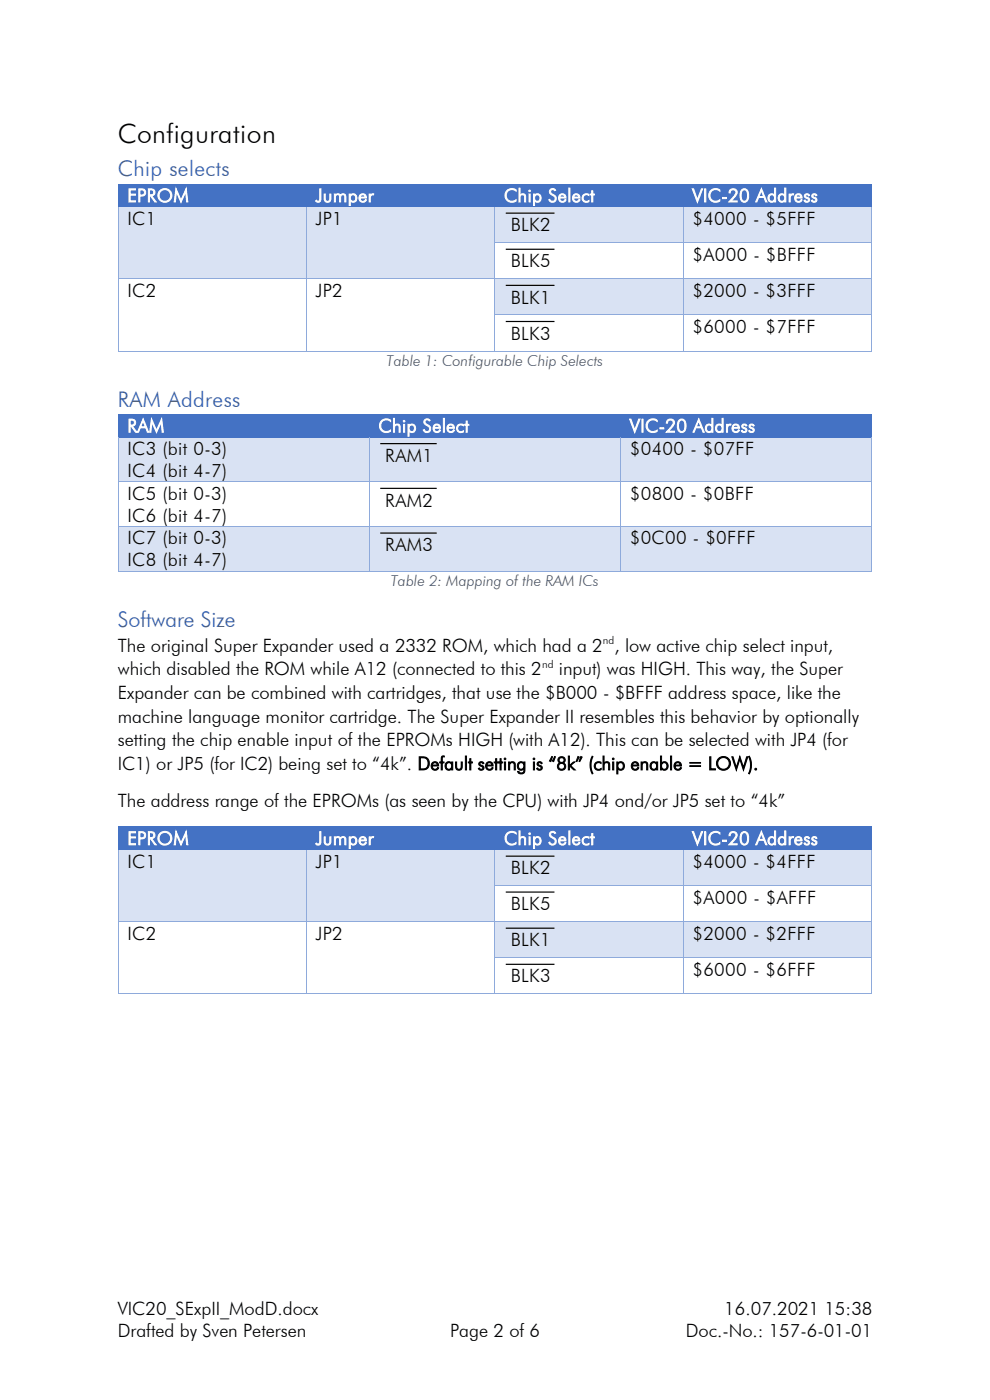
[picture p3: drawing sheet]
<svg xmlns="http://www.w3.org/2000/svg" width="210mm" height="297mm" viewBox="0 0 210 297" stroke-linecap="round" stroke-linejoin="round" font-family="sans-serif">
<defs><g id="words">
<text font-size="5.6" x="25" y="30.4">Configuration</text>
<g font-size="4.6" fill="#2f5496">
<text x="25" y="37.4">Chip selects</text>
<text x="25" y="86.3">RAM Address</text>
<text x="25" y="133">Software Size</text>
</g>
<g font-size="3.9" fill="#fff">
<text x="27" y="42.8">EPROM</text>
<text x="66.9" y="42.8">Jumper</text>
<text x="106.9" y="42.8">Chip Select</text>
<text x="146.9" y="42.8">VIC-20 Address</text>
<text x="27" y="91.7">RAM</text>
<text x="80.3" y="91.7">Chip Select</text>
<text x="133.6" y="91.7">VIC-20 Address</text>
<text x="27" y="179.2">EPROM</text>
<text x="66.9" y="179.2">Jumper</text>
<text x="106.9" y="179.2">Chip Select</text>
<text x="146.9" y="179.2">VIC-20 Address</text>
</g>
<g font-size="3.9">
<text x="27" y="47.7">IC1</text>
<text x="66.9" y="47.7">JP1</text>
<text x="146.9" y="47.7">$4000 - $5FFF</text>
<text x="108.3" y="49.1">BLK2</text>
<text x="108.3" y="56.7">BLK5</text>
<text x="146.9" y="55.3">$A000 - $BFFF</text>
<text x="27" y="63">IC2</text>
<text x="66.9" y="63">JP2</text>
<text x="108.3" y="64.4">BLK1</text>
<text x="146.9" y="63">$2000 - $3FFF</text>
<text x="146.9" y="70.6">$6000 - $7FFF</text>
<text x="108.3" y="72.1">BLK3</text>
<text x="27" y="96.5">IC3 (bit 0-3)</text>
<text x="27" y="101.2">IC4 (bit 4-7)</text>
<text x="81.7" y="98">RAM1</text>
<text x="133.6" y="96.5">$0400 - $07FF</text>
<text x="27" y="106">IC5 (bit 0-3)</text>
<text x="81.7" y="107.5">RAM2</text>
<text x="133.6" y="106">$0800 - $0BFF</text>
<text x="27" y="110.7">IC6 (bit 4-7)</text>
<text x="27" y="115.5">IC7 (bit 0-3)</text>
<text x="81.7" y="116.9">RAM3</text>
<text x="133.6" y="115.5">$0C00 - $0FFF</text>
<text x="27" y="120.2">IC8 (bit 4-7)</text>
<text x="25" y="138.2">The original Super Expander used a 2332 ROM, which had a 2 , low active chip select input,</text>
<text x="25" y="143.3">which disabled the ROM while A12 (connected to this 2</text>
<text x="118.6" y="143.3">input) was HIGH. This way, the Super</text>
<text x="25" y="148.3">Expander can be combined with cartridges, that use the $B000 - $BFFF address space, like the</text>
<text x="25" y="153.3">machine language monitor cartridge. The Super Expander II resembles this behavior by optionally</text>
<text x="25" y="158.3">setting the chip enable input of the EPROMs HIGH (with A12). This can be selected with JP4 (for</text>
<text x="25" y="163.3">IC1) or JP5 (for IC2) being set to “4k”. Default setting is “8k” (chip enable = LOW).</text>
<text x="25" y="171.2">The address range of the EPROMs (as seen by the CPU) with JP4 ond/or JP5 set to “4k”</text>
<text x="27" y="184">IC1</text>
<text x="66.9" y="184">JP1</text>
<text x="108.3" y="185.5">BLK2</text>
<text x="146.9" y="184">$4000 - $4FFF</text>
<text x="146.9" y="191.7">$A000 - $AFFF</text>
<text x="108.3" y="193.1">BLK5</text>
<text x="27" y="199.3">IC2</text>
<text x="66.9" y="199.3">JP2</text>
<text x="108.3" y="200.8">BLK1</text>
<text x="146.9" y="199.3">$2000 - $2FFF</text>
<text x="108.3" y="208.4">BLK3</text>
<text x="146.9" y="207">$6000 - $6FFF</text>
<text x="25" y="279">VIC20_SExpII_ModD.docx</text>
<text x="153.7" y="279">16.07.2021 15:38</text>
<text x="25" y="283.6">Drafted by Sven Petersen</text>
<text x="95.5" y="283.6">Page 2 of 6</text>
<text x="145.5" y="283.6">Doc.-No.: 157-6-01-01</text>
</g>
<g font-size="3.2" fill="#44546a">
<text x="82" y="77.6">Table 1: Configurable Chip Selects</text>
<text x="82.9" y="124.3">Table 2: Mapping of the RAM ICs</text>
</g>
<g font-size="2.3">
<text x="127.9" y="136.6">nd</text>
<text x="115" y="141.7">nd</text>
</g>
</g></defs>
<g fill="#4472c4">
<path d="M25.2 39.1h39.8v4.7h-39.8z" fill-rule="evenodd"/>
<path d="M27 39.1h36.1v4.7h-36.1z" fill-rule="evenodd"/>
<path d="M65 39.1h40v4.7h-40z" fill-rule="evenodd"/>
<path d="M66.9 39.1h36.2v4.7h-36.2z" fill-rule="evenodd"/>
<path d="M105 39.1h40v4.7h-40z" fill-rule="evenodd"/>
<path d="M106.9 39.1h36.2v4.7h-36.2z" fill-rule="evenodd"/>
<path d="M145 39.1h39.9v4.7h-39.9z" fill-rule="evenodd"/>
<path d="M146.9 39.1h36.1v4.7h-36.1z" fill-rule="evenodd"/>
<path d="M25 39h.2v.1h-.2z" fill-rule="evenodd"/>
<path d="M25 39h.2v.1h-.2z" fill-rule="evenodd"/>
</g>
<path d="M25.2 39h39.8" fill="none" stroke="#4472c4" stroke-width=".21"/>
<path d="M65 39h.2v.1h-.2z" fill-rule="evenodd" fill="#4472c4"/>
<path d="M65.2 39h39.8" fill="none" stroke="#4472c4" stroke-width=".21"/>
<path d="M105 39h.2v.1h-.2z" fill-rule="evenodd" fill="#4472c4"/>
<path d="M105.2 39h39.8" fill="none" stroke="#4472c4" stroke-width=".21"/>
<path d="M145 39h.1v.1h-.1z" fill-rule="evenodd" fill="#4472c4"/>
<path d="M145.1 39h39.8" fill="none" stroke="#4472c4" stroke-width=".21"/>
<g fill="#4472c4">
<path d="M184.9 39h.1v.1h-.1z" fill-rule="evenodd"/>
<path d="M184.9 39h.1v.1h-.1z" fill-rule="evenodd"/>
</g>
<path d="M25.1 39.1v4.7M184.9 39.1v4.7" fill="none" stroke="#4472c4" stroke-width=".21"/>
<g fill="#d9e2f3">
<path d="M25.2 43.9h39.7v15.2h-39.7z" fill-rule="evenodd"/>
<path d="M27 43.9h36.1v4.7h-36.1z" fill-rule="evenodd"/>
<path d="M65.1 43.9h39.8v15.2h-39.8z" fill-rule="evenodd"/>
<path d="M66.9 43.9h36.2v4.7h-36.2z" fill-rule="evenodd"/>
<path d="M105.1 43.9h39.8v7.5h-39.8z" fill-rule="evenodd"/>
<path d="M106.9 43.9h36.2v7.5h-36.2z" fill-rule="evenodd"/>
</g>
<path d="M107.3 45.2h10.3" fill="none" stroke="#000" stroke-width=".25"/>
<g fill="#d9e2f3">
<path d="M145.1 43.9h39.8v7.5h-39.8z" fill-rule="evenodd"/>
<path d="M146.9 43.9h36.1v4.7h-36.1z" fill-rule="evenodd"/>
</g>
<path d="M25 43.8h.2v.1h-.2z" fill-rule="evenodd" fill="#4472c4"/>
<path d="M25.2 43.9h39.7" fill="none" stroke="#4472c4" stroke-width=".21"/>
<g fill="#4472c4">
<path d="M64.9 43.8h.2v.1h-.2z" fill-rule="evenodd"/>
<path d="M65.1 43.8h.2v.1h-.2z" fill-rule="evenodd"/>
</g>
<path d="M65.3 43.9h39.6" fill="none" stroke="#4472c4" stroke-width=".21"/>
<g fill="#4472c4">
<path d="M104.9 43.8h.2v.1h-.2z" fill-rule="evenodd"/>
<path d="M105.1 43.8h.2v.1h-.2z" fill-rule="evenodd"/>
</g>
<path d="M105.3 43.9h39.6" fill="none" stroke="#4472c4" stroke-width=".21"/>
<g fill="#4472c4">
<path d="M144.9 43.8h.2v.1h-.2z" fill-rule="evenodd"/>
<path d="M145.1 43.8h.1v.1h-.1z" fill-rule="evenodd"/>
</g>
<path d="M145.2 43.9h39.7" fill="none" stroke="#4472c4" stroke-width=".21"/>
<path d="M184.9 43.8h.1v.1h-.1z" fill-rule="evenodd" fill="#4472c4"/>
<path d="M25.1 43.9v7.5M65 43.9v7.5M105 43.9v7.5M145 43.9v7.5M184.9 43.9v7.5" fill="none" stroke="#8eaadb" stroke-width=".21"/>
<path d="M107.3 52.9h10.3" fill="none" stroke="#000" stroke-width=".25"/>
<g fill="#8eaadb">
<path d="M25 51.4h.2v.2h-.2z" fill-rule="evenodd"/>
<path d="M64.9 51.4h.2v.2h-.2z" fill-rule="evenodd"/>
<path d="M104.9 51.4h.2v.2h-.2z" fill-rule="evenodd"/>
</g>
<path d="M105.1 51.5h39.8" fill="none" stroke="#8eaadb" stroke-width=".21"/>
<path d="M144.9 51.4h.2v.2h-.2z" fill-rule="evenodd" fill="#8eaadb"/>
<path d="M145.1 51.5h39.8" fill="none" stroke="#8eaadb" stroke-width=".21"/>
<path d="M184.9 51.4h.1v.2h-.1z" fill-rule="evenodd" fill="#8eaadb"/>
<path d="M25.1 51.6v7.5M65 51.6v7.5M105 51.6v7.5M145 51.6v7.5M184.9 51.6v7.5" fill="none" stroke="#8eaadb" stroke-width=".21"/>
<g fill="#d9e2f3">
<path d="M105.1 59.2h39.8v7.5h-39.8z" fill-rule="evenodd"/>
<path d="M106.9 59.2h36.2v7.5h-36.2z" fill-rule="evenodd"/>
</g>
<path d="M107.3 60.5h10.3" fill="none" stroke="#000" stroke-width=".25"/>
<g fill="#d9e2f3">
<path d="M145.1 59.2h39.8v7.5h-39.8z" fill-rule="evenodd"/>
<path d="M146.9 59.2h36.1v4.7h-36.1z" fill-rule="evenodd"/>
</g>
<path d="M25 59.1h.2v.1h-.2z" fill-rule="evenodd" fill="#8eaadb"/>
<path d="M25.2 59.1h39.7" fill="none" stroke="#8eaadb" stroke-width=".21"/>
<path d="M64.9 59.1h.2v.1h-.2z" fill-rule="evenodd" fill="#8eaadb"/>
<path d="M65.1 59.1h39.8" fill="none" stroke="#8eaadb" stroke-width=".21"/>
<path d="M104.9 59.1h.2v.1h-.2z" fill-rule="evenodd" fill="#8eaadb"/>
<path d="M105.1 59.1h39.8" fill="none" stroke="#8eaadb" stroke-width=".21"/>
<path d="M144.9 59.1h.2v.1h-.2z" fill-rule="evenodd" fill="#8eaadb"/>
<path d="M145.1 59.1h39.8" fill="none" stroke="#8eaadb" stroke-width=".21"/>
<path d="M184.9 59.1h.1v.1h-.1z" fill-rule="evenodd" fill="#8eaadb"/>
<path d="M25.1 59.2v7.5M65 59.2v7.5M105 59.2v7.5M145 59.2v7.5M184.9 59.2v7.5" fill="none" stroke="#8eaadb" stroke-width=".21"/>
<path d="M107.3 68.2h10.3" fill="none" stroke="#000" stroke-width=".25"/>
<g fill="#8eaadb">
<path d="M25 66.7h.2v.2h-.2z" fill-rule="evenodd"/>
<path d="M64.9 66.7h.2v.2h-.2z" fill-rule="evenodd"/>
<path d="M104.9 66.7h.2v.2h-.2z" fill-rule="evenodd"/>
</g>
<path d="M105.1 66.8h39.8" fill="none" stroke="#8eaadb" stroke-width=".21"/>
<path d="M144.9 66.7h.2v.2h-.2z" fill-rule="evenodd" fill="#8eaadb"/>
<path d="M145.1 66.8h39.8" fill="none" stroke="#8eaadb" stroke-width=".21"/>
<path d="M184.9 66.7h.1v.2h-.1z" fill-rule="evenodd" fill="#8eaadb"/>
<path d="M25.1 66.9v7.5" fill="none" stroke="#8eaadb" stroke-width=".21"/>
<g fill="#8eaadb">
<path d="M25 74.4h.2v.2h-.2z" fill-rule="evenodd"/>
<path d="M25 74.4h.2v.2h-.2z" fill-rule="evenodd"/>
</g>
<path d="M25.2 74.5h39.7M65 66.9v7.5" fill="none" stroke="#8eaadb" stroke-width=".21"/>
<path d="M64.9 74.4h.2v.2h-.2z" fill-rule="evenodd" fill="#8eaadb"/>
<path d="M65.1 74.5h39.8M105 66.9v7.5" fill="none" stroke="#8eaadb" stroke-width=".21"/>
<path d="M104.9 74.4h.2v.2h-.2z" fill-rule="evenodd" fill="#8eaadb"/>
<path d="M105.1 74.5h39.8M145 66.9v7.5" fill="none" stroke="#8eaadb" stroke-width=".21"/>
<path d="M144.9 74.4h.2v.2h-.2z" fill-rule="evenodd" fill="#8eaadb"/>
<path d="M145.1 74.5h39.8M184.9 66.9v7.5" fill="none" stroke="#8eaadb" stroke-width=".21"/>
<g fill="#8eaadb">
<path d="M184.9 74.4h.1v.2h-.1z" fill-rule="evenodd"/>
<path d="M184.9 74.4h.1v.2h-.1z" fill-rule="evenodd"/>
</g>
<g fill="#4472c4">
<path d="M25.2 88h53.2v4.6h-53.2z" fill-rule="evenodd"/>
<path d="M27 88h49.5v4.6h-49.5z" fill-rule="evenodd"/>
<path d="M78.4 88h53.3v4.6h-53.3z" fill-rule="evenodd"/>
<path d="M80.3 88h49.5v4.6h-49.5z" fill-rule="evenodd"/>
<path d="M131.7 88h53.2v4.6h-53.2z" fill-rule="evenodd"/>
<path d="M133.6 88h49.4v4.6h-49.4z" fill-rule="evenodd"/>
<path d="M25 87.8h.2v.2h-.2z" fill-rule="evenodd"/>
<path d="M25 87.8h.2v.2h-.2z" fill-rule="evenodd"/>
</g>
<path d="M25.2 87.9h53.1" fill="none" stroke="#4472c4" stroke-width=".21"/>
<path d="M78.3 87.8h.2v.2h-.2z" fill-rule="evenodd" fill="#4472c4"/>
<path d="M78.5 87.9h53.1" fill="none" stroke="#4472c4" stroke-width=".21"/>
<path d="M131.6 87.8h.2v.2h-.2z" fill-rule="evenodd" fill="#4472c4"/>
<path d="M131.8 87.9h53.1" fill="none" stroke="#4472c4" stroke-width=".21"/>
<g fill="#4472c4">
<path d="M184.9 87.8h.1v.2h-.1z" fill-rule="evenodd"/>
<path d="M184.9 87.8h.1v.2h-.1z" fill-rule="evenodd"/>
</g>
<path d="M25.1 88v4.6M184.9 88v4.6" fill="none" stroke="#4472c4" stroke-width=".21"/>
<g fill="#d9e2f3">
<path d="M25.2 92.8h53.1v9.3h-53.1z" fill-rule="evenodd"/>
<path d="M27 92.8h49.5v4.7h-49.5z" fill-rule="evenodd"/>
<path d="M27 97.5h49.5v4.6h-49.5z" fill-rule="evenodd"/>
<path d="M78.5 92.8h53.1v9.3h-53.1z" fill-rule="evenodd"/>
<path d="M80.3 92.8h49.5v7.5h-49.5z" fill-rule="evenodd"/>
</g>
<path d="M80.7 94.1h11.9" fill="none" stroke="#000" stroke-width=".25"/>
<g fill="#d9e2f3">
<path d="M131.8 92.8h53.1v9.3h-53.1z" fill-rule="evenodd"/>
<path d="M133.6 92.8h49.4v4.7h-49.4z" fill-rule="evenodd"/>
</g>
<path d="M25 92.6h.2v.2h-.2z" fill-rule="evenodd" fill="#4472c4"/>
<path d="M25.2 92.7h53" fill="none" stroke="#4472c4" stroke-width=".21"/>
<g fill="#4472c4">
<path d="M78.2 92.6h.2v.2h-.2z" fill-rule="evenodd"/>
<path d="M78.4 92.6h.2v.2h-.2z" fill-rule="evenodd"/>
</g>
<path d="M78.6 92.7h53" fill="none" stroke="#4472c4" stroke-width=".21"/>
<g fill="#4472c4">
<path d="M131.6 92.6h.1v.2h-.1z" fill-rule="evenodd"/>
<path d="M131.7 92.6h.2v.2h-.2z" fill-rule="evenodd"/>
</g>
<path d="M131.9 92.7h53" fill="none" stroke="#4472c4" stroke-width=".21"/>
<path d="M184.9 92.6h.1v.2h-.1z" fill-rule="evenodd" fill="#4472c4"/>
<path d="M25.1 92.8v9.3M78.3 92.8v9.3M131.6 92.8v9.3M184.9 92.8v9.3" fill="none" stroke="#8eaadb" stroke-width=".21"/>
<path d="M80.7 103.6h11.9" fill="none" stroke="#000" stroke-width=".25"/>
<path d="M25 102.1h.2v.2h-.2z" fill-rule="evenodd" fill="#8eaadb"/>
<path d="M25.2 102.2h53" fill="none" stroke="#8eaadb" stroke-width=".21"/>
<path d="M78.2 102.1h.2v.2h-.2z" fill-rule="evenodd" fill="#8eaadb"/>
<path d="M78.4 102.2h53.2" fill="none" stroke="#8eaadb" stroke-width=".21"/>
<path d="M131.6 102.1h.1v.2h-.1z" fill-rule="evenodd" fill="#8eaadb"/>
<path d="M131.7 102.2h53.2" fill="none" stroke="#8eaadb" stroke-width=".21"/>
<path d="M184.9 102.1h.1v.2h-.1z" fill-rule="evenodd" fill="#8eaadb"/>
<path d="M25.1 102.3v9.3M78.3 102.3v9.3M131.6 102.3v9.3M184.9 102.3v9.3" fill="none" stroke="#8eaadb" stroke-width=".21"/>
<g fill="#d9e2f3">
<path d="M25.2 111.8h53.1v9.3h-53.1z" fill-rule="evenodd"/>
<path d="M27 111.8h49.5v4.6h-49.5z" fill-rule="evenodd"/>
<path d="M27 116.4h49.5v4.7h-49.5z" fill-rule="evenodd"/>
<path d="M78.5 111.8h53.1v9.3h-53.1z" fill-rule="evenodd"/>
<path d="M80.3 111.8h49.5v7.5h-49.5z" fill-rule="evenodd"/>
</g>
<path d="M80.7 113.1h11.9" fill="none" stroke="#000" stroke-width=".25"/>
<g fill="#d9e2f3">
<path d="M131.8 111.8h53.1v9.3h-53.1z" fill-rule="evenodd"/>
<path d="M133.6 111.8h49.4v4.6h-49.4z" fill-rule="evenodd"/>
</g>
<path d="M25 111.6h.2v.2h-.2z" fill-rule="evenodd" fill="#8eaadb"/>
<path d="M25.2 111.7h53" fill="none" stroke="#8eaadb" stroke-width=".21"/>
<path d="M78.2 111.6h.2v.2h-.2z" fill-rule="evenodd" fill="#8eaadb"/>
<path d="M78.4 111.7h53.2" fill="none" stroke="#8eaadb" stroke-width=".21"/>
<path d="M131.6 111.6h.1v.2h-.1z" fill-rule="evenodd" fill="#8eaadb"/>
<path d="M131.7 111.7h53.2" fill="none" stroke="#8eaadb" stroke-width=".21"/>
<path d="M184.9 111.6h.1v.2h-.1z" fill-rule="evenodd" fill="#8eaadb"/>
<path d="M25.1 111.8v9.3" fill="none" stroke="#8eaadb" stroke-width=".21"/>
<g fill="#8eaadb">
<path d="M25 121.1h.2v.2h-.2z" fill-rule="evenodd"/>
<path d="M25 121.1h.2v.2h-.2z" fill-rule="evenodd"/>
</g>
<path d="M78.3 111.8v9.3M25.2 121.2h53" fill="none" stroke="#8eaadb" stroke-width=".21"/>
<path d="M78.2 121.1h.2v.2h-.2z" fill-rule="evenodd" fill="#8eaadb"/>
<path d="M131.6 111.8v9.3M78.4 121.2h53.2" fill="none" stroke="#8eaadb" stroke-width=".21"/>
<path d="M131.6 121.1h.1v.2h-.1z" fill-rule="evenodd" fill="#8eaadb"/>
<path d="M184.9 111.8v9.3M131.7 121.2h53.2" fill="none" stroke="#8eaadb" stroke-width=".21"/>
<g fill="#8eaadb">
<path d="M184.9 121.1h.1v.2h-.1z" fill-rule="evenodd"/>
<path d="M184.9 121.1h.1v.2h-.1z" fill-rule="evenodd"/>
</g>
<g fill="#4472c4">
<path d="M25.2 175.5h39.8v4.7h-39.8z" fill-rule="evenodd"/>
<path d="M27 175.5h36.1v4.7h-36.1z" fill-rule="evenodd"/>
<path d="M65 175.5h40v4.7h-40z" fill-rule="evenodd"/>
<path d="M66.9 175.5h36.2v4.7h-36.2z" fill-rule="evenodd"/>
<path d="M105 175.5h40v4.7h-40z" fill-rule="evenodd"/>
<path d="M106.9 175.5h36.2v4.7h-36.2z" fill-rule="evenodd"/>
<path d="M145 175.5h39.9v4.7h-39.9z" fill-rule="evenodd"/>
<path d="M146.9 175.5h36.1v4.7h-36.1z" fill-rule="evenodd"/>
<path d="M25 175.3h.2v.2h-.2z" fill-rule="evenodd"/>
<path d="M25 175.3h.2v.2h-.2z" fill-rule="evenodd"/>
</g>
<path d="M25.2 175.4h39.8" fill="none" stroke="#4472c4" stroke-width=".21"/>
<path d="M65 175.3h.2v.2h-.2z" fill-rule="evenodd" fill="#4472c4"/>
<path d="M65.2 175.4h39.8" fill="none" stroke="#4472c4" stroke-width=".21"/>
<path d="M105 175.3h.2v.2h-.2z" fill-rule="evenodd" fill="#4472c4"/>
<path d="M105.2 175.4h39.8" fill="none" stroke="#4472c4" stroke-width=".21"/>
<path d="M145 175.3h.1v.2h-.1z" fill-rule="evenodd" fill="#4472c4"/>
<path d="M145.1 175.4h39.8" fill="none" stroke="#4472c4" stroke-width=".21"/>
<g fill="#4472c4">
<path d="M184.9 175.3h.1v.2h-.1z" fill-rule="evenodd"/>
<path d="M184.9 175.3h.1v.2h-.1z" fill-rule="evenodd"/>
</g>
<path d="M25.1 175.5v4.7M184.9 175.5v4.7" fill="none" stroke="#4472c4" stroke-width=".21"/>
<g fill="#d9e2f3">
<path d="M25.2 180.3h39.7v15.1h-39.7z" fill-rule="evenodd"/>
<path d="M27 180.3h36.1v4.7h-36.1z" fill-rule="evenodd"/>
<path d="M65.1 180.3h39.8v15.1h-39.8z" fill-rule="evenodd"/>
<path d="M66.9 180.3h36.2v4.7h-36.2z" fill-rule="evenodd"/>
<path d="M105.1 180.3h39.8v7.5h-39.8z" fill-rule="evenodd"/>
<path d="M106.9 180.3h36.2v7.5h-36.2z" fill-rule="evenodd"/>
</g>
<path d="M107.3 181.6h10.3" fill="none" stroke="#000" stroke-width=".25"/>
<g fill="#d9e2f3">
<path d="M145.1 180.3h39.8v7.5h-39.8z" fill-rule="evenodd"/>
<path d="M146.9 180.3h36.1v4.7h-36.1z" fill-rule="evenodd"/>
</g>
<path d="M25 180.2h.2v.1h-.2z" fill-rule="evenodd" fill="#4472c4"/>
<path d="M25.2 180.2h39.7" fill="none" stroke="#4472c4" stroke-width=".21"/>
<g fill="#4472c4">
<path d="M64.9 180.2h.2v.1h-.2z" fill-rule="evenodd"/>
<path d="M65.1 180.2h.2v.1h-.2z" fill-rule="evenodd"/>
</g>
<path d="M65.3 180.2h39.6" fill="none" stroke="#4472c4" stroke-width=".21"/>
<g fill="#4472c4">
<path d="M104.9 180.2h.2v.1h-.2z" fill-rule="evenodd"/>
<path d="M105.1 180.2h.2v.1h-.2z" fill-rule="evenodd"/>
</g>
<path d="M105.3 180.2h39.6" fill="none" stroke="#4472c4" stroke-width=".21"/>
<g fill="#4472c4">
<path d="M144.9 180.2h.2v.1h-.2z" fill-rule="evenodd"/>
<path d="M145.1 180.2h.1v.1h-.1z" fill-rule="evenodd"/>
</g>
<path d="M145.2 180.2h39.7" fill="none" stroke="#4472c4" stroke-width=".21"/>
<path d="M184.9 180.2h.1v.1h-.1z" fill-rule="evenodd" fill="#4472c4"/>
<path d="M25.1 180.3v7.5M65 180.3v7.5M105 180.3v7.5M145 180.3v7.5M184.9 180.3v7.5" fill="none" stroke="#8eaadb" stroke-width=".21"/>
<path d="M107.3 189.3h10.3" fill="none" stroke="#000" stroke-width=".25"/>
<g fill="#8eaadb">
<path d="M25 187.8h.2v.2h-.2z" fill-rule="evenodd"/>
<path d="M64.9 187.8h.2v.2h-.2z" fill-rule="evenodd"/>
<path d="M104.9 187.8h.2v.2h-.2z" fill-rule="evenodd"/>
</g>
<path d="M105.1 187.9h39.8" fill="none" stroke="#8eaadb" stroke-width=".21"/>
<path d="M144.9 187.8h.2v.2h-.2z" fill-rule="evenodd" fill="#8eaadb"/>
<path d="M145.1 187.9h39.8" fill="none" stroke="#8eaadb" stroke-width=".21"/>
<path d="M184.9 187.8h.1v.2h-.1z" fill-rule="evenodd" fill="#8eaadb"/>
<path d="M25.1 188v7.4M65 188v7.4M105 188v7.4M145 188v7.4M184.9 188v7.4" fill="none" stroke="#8eaadb" stroke-width=".21"/>
<g fill="#d9e2f3">
<path d="M105.1 195.6h39.8v7.5h-39.8z" fill-rule="evenodd"/>
<path d="M106.9 195.6h36.2v7.5h-36.2z" fill-rule="evenodd"/>
</g>
<path d="M107.3 196.9h10.3" fill="none" stroke="#000" stroke-width=".25"/>
<g fill="#d9e2f3">
<path d="M145.1 195.6h39.8v7.5h-39.8z" fill-rule="evenodd"/>
<path d="M146.9 195.6h36.1v4.7h-36.1z" fill-rule="evenodd"/>
</g>
<path d="M25 195.4h.2v.2h-.2z" fill-rule="evenodd" fill="#8eaadb"/>
<path d="M25.2 195.5h39.7" fill="none" stroke="#8eaadb" stroke-width=".21"/>
<path d="M64.9 195.4h.2v.2h-.2z" fill-rule="evenodd" fill="#8eaadb"/>
<path d="M65.1 195.5h39.8" fill="none" stroke="#8eaadb" stroke-width=".21"/>
<path d="M104.9 195.4h.2v.2h-.2z" fill-rule="evenodd" fill="#8eaadb"/>
<path d="M105.1 195.5h39.8" fill="none" stroke="#8eaadb" stroke-width=".21"/>
<path d="M144.9 195.4h.2v.2h-.2z" fill-rule="evenodd" fill="#8eaadb"/>
<path d="M145.1 195.5h39.8" fill="none" stroke="#8eaadb" stroke-width=".21"/>
<path d="M184.9 195.4h.1v.2h-.1z" fill-rule="evenodd" fill="#8eaadb"/>
<path d="M25.1 195.6v7.5M65 195.6v7.5M105 195.6v7.5M145 195.6v7.5M184.9 195.6v7.5" fill="none" stroke="#8eaadb" stroke-width=".21"/>
<path d="M107.3 204.6h10.3" fill="none" stroke="#000" stroke-width=".25"/>
<g fill="#8eaadb">
<path d="M25 203.1h.2v.2h-.2z" fill-rule="evenodd"/>
<path d="M64.9 203.1h.2v.2h-.2z" fill-rule="evenodd"/>
<path d="M104.9 203.1h.2v.2h-.2z" fill-rule="evenodd"/>
</g>
<path d="M105.1 203.2h39.8" fill="none" stroke="#8eaadb" stroke-width=".21"/>
<path d="M144.9 203.1h.2v.2h-.2z" fill-rule="evenodd" fill="#8eaadb"/>
<path d="M145.1 203.2h39.8" fill="none" stroke="#8eaadb" stroke-width=".21"/>
<path d="M184.9 203.1h.1v.2h-.1z" fill-rule="evenodd" fill="#8eaadb"/>
<path d="M25.1 203.3v7.5" fill="none" stroke="#8eaadb" stroke-width=".21"/>
<g fill="#8eaadb">
<path d="M25 210.8h.2v.1h-.2z" fill-rule="evenodd"/>
<path d="M25 210.8h.2v.1h-.2z" fill-rule="evenodd"/>
</g>
<path d="M25.2 210.8h39.7M65 203.3v7.5" fill="none" stroke="#8eaadb" stroke-width=".21"/>
<path d="M64.9 210.8h.2v.1h-.2z" fill-rule="evenodd" fill="#8eaadb"/>
<path d="M65.1 210.8h39.8M105 203.3v7.5" fill="none" stroke="#8eaadb" stroke-width=".21"/>
<path d="M104.9 210.8h.2v.1h-.2z" fill-rule="evenodd" fill="#8eaadb"/>
<path d="M105.1 210.8h39.8M145 203.3v7.5" fill="none" stroke="#8eaadb" stroke-width=".21"/>
<path d="M144.9 210.8h.2v.1h-.2z" fill-rule="evenodd" fill="#8eaadb"/>
<path d="M145.1 210.8h39.8M184.9 203.3v7.5" fill="none" stroke="#8eaadb" stroke-width=".21"/>
<g fill="#8eaadb">
<path d="M184.9 210.8h.1v.1h-.1z" fill-rule="evenodd"/>
<path d="M184.9 210.8h.1v.1h-.1z" fill-rule="evenodd"/>
</g>
<use href="#words"/>
</svg>
